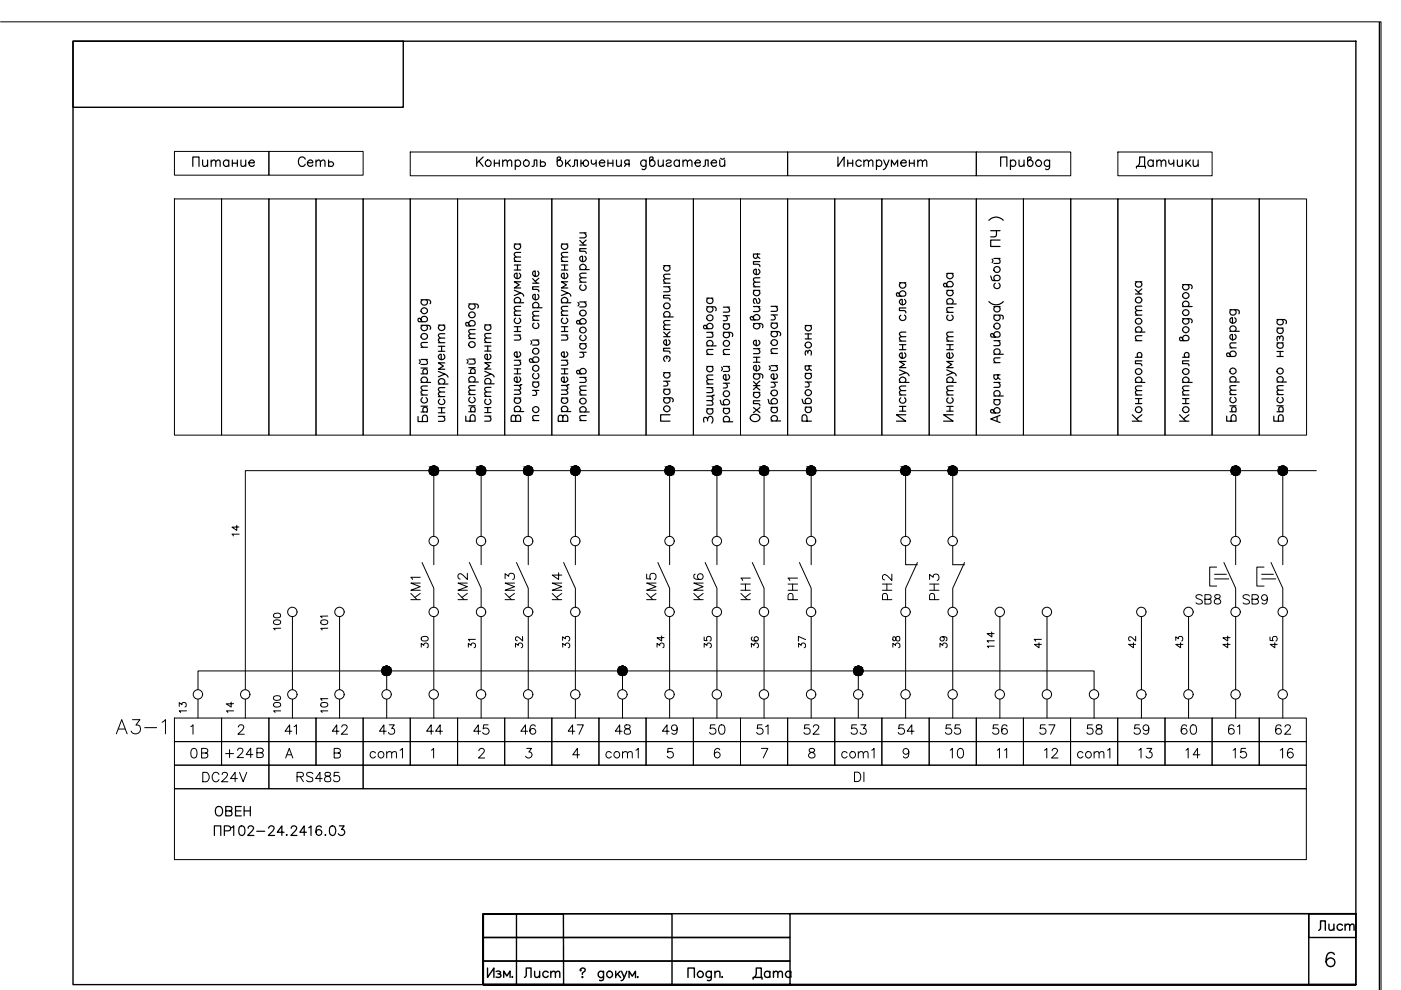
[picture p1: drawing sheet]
<svg xmlns="http://www.w3.org/2000/svg" width="297mm" height="210mm" viewBox="0 0 297 210" stroke-linecap="round" stroke-linejoin="round" font-family="sans-serif">
<defs><g id="words">
<text font-size="6.6" x="23.6" y="157">A3-1</text>
<text font-size="6.2" x="122.1" y="209.2">докум.</text>
<g font-size="5.7">
<text x="176.7" y="37">Инструмент</text>
<text x="239.9" y="37">Датчики</text>
<text x="158.7" y="208.8">Дата</text>
</g>
<g font-size="5.3">
<text x="96.3" y="90.7" transform="rotate(-90 96.3 90.7)">инструмента</text>
<text x="90.3" y="128.4" transform="rotate(-90 90.3 128.4)">KM1</text>
<text x="110.4" y="128.4" transform="rotate(-90 110.4 128.4)">KM3</text>
<text x="120.3" y="128.4" transform="rotate(-90 120.3 128.4)">KM4</text>
<text x="140.4" y="128.4" transform="rotate(-90 140.4 128.4)">KM5</text>
<text x="150.3" y="128.4" transform="rotate(-90 150.3 128.4)">KM6</text>
<text x="170.4" y="128.4" transform="rotate(-90 170.4 128.4)">PH1</text>
<text x="200.4" y="128.4" transform="rotate(-90 200.4 128.4)">PH3</text>
<text x="252.6" y="129.5">SB8</text>
<text x="262.8" y="129.5">SB9</text>
<text x="39.5" y="161.9">0В</text>
<text x="46.9" y="161.9">+24В</text>
<text x="59.6" y="157">41</text>
<text x="69.5" y="157">42</text>
<text x="77.6" y="161.9">com1</text>
<text x="79.7" y="157">43</text>
<text x="89.6" y="157">44</text>
<text x="99.5" y="157">45</text>
<text x="109.7" y="157">46</text>
<text x="119.6" y="157">47</text>
<text x="127.7" y="161.9">com1</text>
<text x="129.5" y="157">48</text>
<text x="139.7" y="157">49</text>
<text x="149.6" y="157">50</text>
<text x="159.5" y="157">51</text>
<text x="169.7" y="157">52</text>
<text x="177.4" y="161.9">com1</text>
<text x="179.6" y="157">53</text>
<text x="189.4" y="157">54</text>
<text x="199.7" y="157">55</text>
<text x="200.7" y="161.9">10</text>
<text x="209.5" y="157">56</text>
<text x="219.4" y="157">57</text>
<text x="220.5" y="161.9">12</text>
<text x="227.5" y="161.9">com1</text>
<text x="229.7" y="157">58</text>
<text x="239.5" y="157">59</text>
<text x="240.6" y="161.9">13</text>
<text x="249.4" y="157">60</text>
<text x="250.5" y="161.9">14</text>
<text x="259.6" y="157">61</text>
<text x="260.7" y="161.9">15</text>
<text x="269.5" y="157">62</text>
<text x="270.6" y="161.9">16</text>
<text x="44.8" y="174.3">ОВЕН</text>
<text x="278.7" y="198.6">Лист</text>
<text x="102.3" y="208.5">Изм.</text>
<text x="110.4" y="208.5">Лист</text>
</g>
<g font-size="4.9">
<text x="39.9" y="36.3">Питание</text>
<text x="62.4" y="36.3">Сеть</text>
<text x="105.8" y="90.7" transform="rotate(-90 105.8 90.7)">инструмента</text>
<text x="100.2" y="128.4" transform="rotate(-90 100.2 128.4)">KM2</text>
<text x="160.2" y="128.4" transform="rotate(-90 160.2 128.4)">KH1</text>
<text x="190.1" y="128.4" transform="rotate(-90 190.1 128.4)">PH2</text>
<text x="112.2" y="138.6" transform="rotate(-90 112.2 138.6)">32</text>
<text x="142.2" y="138.6" transform="rotate(-90 142.2 138.6)">34</text>
<text x="172.2" y="138.6" transform="rotate(-90 172.2 138.6)">37</text>
<text x="202.1" y="138.6" transform="rotate(-90 202.1 138.6)">39</text>
<text x="262.1" y="138.6" transform="rotate(-90 262.1 138.6)">44</text>
<text x="40.9" y="152.4" transform="rotate(-90 40.9 152.4)">13</text>
<text x="214.5" y="161.9" transform="rotate(-90 214.5 161.9)">11</text>
<text x="42" y="166.9">DC24V</text>
<text x="62.1" y="166.9">RS485</text>
<text x="180.3" y="166.9">DI</text>
</g>
<g font-size="4.4">
<text x="51.9" y="115" transform="rotate(-90 51.9 115)">14</text>
<text x="60.7" y="134.8" transform="rotate(-90 60.7 134.8)">100</text>
<text x="70.6" y="134.8" transform="rotate(-90 70.6 134.8)">101</text>
<text x="92.1" y="138.6" transform="rotate(-90 92.1 138.6)">30</text>
<text x="102" y="138.6" transform="rotate(-90 102 138.6)">31</text>
<text x="122.1" y="138.6" transform="rotate(-90 122.1 138.6)">33</text>
<text x="152" y="138.6" transform="rotate(-90 152 138.6)">35</text>
<text x="161.9" y="138.6" transform="rotate(-90 161.9 138.6)">36</text>
<text x="191.9" y="138.6" transform="rotate(-90 191.9 138.6)">38</text>
<text x="212" y="138.6" transform="rotate(-90 212 138.6)">114</text>
<text x="221.9" y="138.6" transform="rotate(-90 221.9 138.6)">41</text>
<text x="242" y="138.6" transform="rotate(-90 242 138.6)">42</text>
<text x="251.9" y="138.6" transform="rotate(-90 251.9 138.6)">43</text>
<text x="272" y="138.6" transform="rotate(-90 272 138.6)">45</text>
<text x="50.8" y="152.4" transform="rotate(-90 50.8 152.4)">14</text>
<text x="60.7" y="152.4" transform="rotate(-90 60.7 152.4)">100</text>
<text x="70.6" y="152.4" transform="rotate(-90 70.6 152.4)">101</text>
</g>
</g></defs>
<g fill="none" stroke="#000" stroke-width=".3">
<path d="M15.5 8.7h272v200.1h-272zM15.5 8.7h70v14h-70zM292.5 4.7v205.2M102.5 198.8h65v5h-65zM102.5 193.7h65v5.1h-65zM102.5 193.7h40v15.1h-40v-15.1h17v15.1h-17h7v-15.1h-7v15.1zM277.5 193.7h10v15.1h-10zM277.5 193.7h10v5.1h-10zM102.5 208.8v-5h65v5h-65h185M145.9 207.2v-2h1.3v2M150.8 206.2a.64 .64 0 0 0-.9-.1 .64 .64 0 0 0 0 1 .64 .64 0 0 0 .9-.1M150.8 205.9l-.1 1.8-.3 .2-.4-.1"/>
<path d="M151.6 206.3l.4-.4 .6 .1v1.2M151.6 205.9v1.3M153.1 207.1l-.1 .1h.2M282.9 202.4a.85 .85 0 0 0-1.3-.3 2.17 2.17 0 0 0 0 2.7 .93 .93 0 0 0 1.4-.5 .93 .93 0 0 0-.7-1.2 .93 .93 0 0 0-1.1 .9"/>
<circle cx="148.5" cy="206.6" r=".66"/>
</g>
<path d="M167.5 193.7h120" fill="none" stroke="#000" stroke-width=".34"/>
<g fill="none" stroke="#000" stroke-width=".21">
<path d="M.1 4.6h292.7v205.3M92 99.8v14M102 99.8v14M112 99.8v14M122 99.8v14M142 99.8v14M152 99.8v14M162 99.8v14M172 99.8v14M192 99.8v14M202 99.8v14M262 99.8v14"/>
<path d="M272 99.8v14M279.1 99.8h-227.1v46.4M89.5 119.3l2.5 5.4v4M92 115.8v3.9M99.5 119.3l2.5 5.4v4M102 115.8v3.9M109.5 119.3l2.5 5.4v4M112 115.8v3.9M119.5 119.3l2.5 5.4v4M122 115.8v3.9M139.5 119.3l2.5 5.4v4M142 115.8v3.9"/>
<path d="M149.5 119.3l2.5 5.4v4M152 115.8v3.9M159.5 119.3l2.5 5.4v4M162 115.8v3.9M169.5 119.3l2.5 5.4v4M172 115.8v3.9M192 115.8v3.9h2.5M194.5 119.3l-2.5 5.4v4M202 115.8v3.9h2.5M204.5 119.3l-2.5 5.4v4M259.5 119.3l2.5 5.4v4M262 115.8v3.9"/>
<path d="M269.5 119.3l2.5 5.4v4M272 115.8v3.9M62 130.7v15.5M72 130.7v15.5M92 130.7v15.5M102 130.7v15.5M112 130.7v15.5M122 130.7v15.5M142 130.7v15.5M152 130.7v15.5M162 130.7v15.5M172 130.7v15.5"/>
<path d="M192 130.7v15.5M202 130.7v15.5M212 130.7v15.5M222 130.7v15.5M242 130.7v15.5M252 130.7v15.5M257.5 122.7h3M257.5 121.8h2.5M258 120.2h-1.5v4.1h1.5M262 130.7v15.5M267.5 122.7h3M267.5 121.8h2.5"/>
<path d="M268 120.2h-1.5v4.1h1.5M272 130.7v15.5M37 152.2h10v5h-10zM37 157.2h10v5h-10zM40.5 154.1l.4-.4v2M42 146.2v-3.9h190v3.9M47 152.2h10v5h-10zM47 157.2h10v5h-10zM50.5 154.1l.4-.4h.4l.3 .2a.66 .66 0 0 1-.2 .8l-1 1h1.4M57 152.2h10v5h-10zM57 157.2h10v5h-10zM67 152.2h10v5h-10z"/>
<path d="M67 157.2h10v5h-10zM70.9 159.7h.8l.4 .1 .1 .5-.5 .4h-.8v-2h.8l.4 .2 .1 .4-.2 .3-.3 .1M77 152.2h10v5h-10zM77 157.2h10v5h-10zM82 142.3v3.9M82 148.3v3.9M87 152.2h10v5h-10zM87 157.2h10v5h-10zM91.5 159.1l.4-.4v2M92 148.3v3.9M97 152.2h10v5h-10zM97 157.2h10v5h-10z"/>
<path d="M101.5 159.2l.1-.3 .3-.2h.4l.4 .4-.3 .6-.9 1h1.3M102 148.3v3.9M107 152.2h10v5h-10zM107 157.2h10v5h-10zM111.7 158.7h1l-.6 .7a.67 .67 0 0 1 .5 1.1 .67 .67 0 0 1-1.2-.2M112 148.3v3.9M117 152.2h10v5h-10zM117 157.2h10v5h-10zM122 148.3v3.9M127 152.2h10v5h-10zM127 157.2h10v5h-10zM132 142.3v3.9"/>
<path d="M132 148.3v3.9M137 152.2h10v5h-10zM137 157.2h10v5h-10zM142 148.3v3.9M142.6 158.7h-1l-.1 .9a.7 .7 0 0 1 1.1-.1 .7 .7 0 0 1-.1 1.1 .7 .7 0 0 1-1-.3M147 152.2h10v5h-10zM147 157.2h10v5h-10zM152 148.3v3.9M152.6 159a.58 .58 0 0 0-.6-.3 .58 .58 0 0 0-.5 .4 1.23 1.23 0 0 0 .5 1.6 .63 .63 0 0 0 .7-.5 .63 .63 0 0 0-.6-.7 .63 .63 0 0 0-.6 .5M157 152.2h10v5h-10zM157 157.2h10v5h-10zM161.4 158.7h1.4l-1 2"/>
<path d="M162 148.3v3.9M167 152.2h10v5h-10zM167 157.2h10v5h-10zM171.6 158.8a.39 .39 0 0 0 .2 .6 .87 .87 0 0 1 1 .9 .71 .71 0 0 1-.8 .4 .71 .71 0 0 1-.6-.7 1.23 1.23 0 0 1 1.2-.6l.1-.4a.72 .72 0 0 0-1.1-.2zM172 148.3v3.9M177 152.2h10v5h-10zM177 157.2h10v5h-10zM182 142.3v3.9M182 148.3v3.9M187 152.2h10v5h-10zM187 157.2h10v5h-10zM192 148.3v3.9"/>
<path d="M192.7 159.4a.62 .62 0 0 1-.9 .5 .62 .62 0 0 1-.2-1 .62 .62 0 0 1 1 .1 1.79 1.79 0 0 1-.2 1.6l-.5 .1-.4-.3M197 152.2h10v5h-10zM197 157.2h10v5h-10zM202 148.3v3.9M207 152.2h10v5h-10zM207 157.2h10v5h-10zM212 148.3v3.9M217 152.2h10v5h-10zM217 157.2h10v5h-10zM222 148.3v3.9M227 152.2h10v5h-10zM227 157.2h10v5h-10z"/>
<path d="M232 148.3v3.9M237 152.2h10v5h-10zM237 157.2h10v5h-10zM242 148.3v3.9M247 152.2h10v5h-10zM247 157.2h10v5h-10zM252 148.3v3.9M257 152.2h10v5h-10zM257 157.2h10v5h-10zM262 148.3v3.9M267 152.2h10v5h-10zM267 157.2h10v5h-10z"/>
<path d="M272 148.3v3.9M37 167.2h240v15.1h-240zM37 162.2h20v5h-20zM57 162.2h20v5h-20zM60.6 160.7l.7-2 .8 2M60.8 160h1M77 162.2h200v5h-200zM122.9 160h-1.5l1-1.3v2"/>
<circle cx="92" cy="99.8" r=".99"/>
<circle cx="102" cy="99.8" r=".99"/>
<circle cx="112" cy="99.8" r=".99"/>
<circle cx="122" cy="99.8" r=".99"/>
<circle cx="142" cy="99.8" r=".99"/>
<circle cx="152" cy="99.8" r=".99"/>
<circle cx="162" cy="99.8" r=".99"/>
<circle cx="172" cy="99.8" r=".99"/>
<circle cx="192" cy="99.8" r=".99"/>
<circle cx="202" cy="99.8" r=".99"/>
<circle cx="262" cy="99.8" r=".99"/>
<circle cx="272" cy="99.8" r=".99"/>
<circle cx="92" cy="114.7" r=".99"/>
<circle cx="102" cy="114.7" r=".99"/>
<circle cx="112" cy="114.7" r=".99"/>
<circle cx="122" cy="114.7" r=".99"/>
<circle cx="142" cy="114.7" r=".99"/>
<circle cx="152" cy="114.7" r=".99"/>
<circle cx="162" cy="114.7" r=".99"/>
<circle cx="172" cy="114.7" r=".99"/>
<circle cx="192" cy="114.7" r=".99"/>
<circle cx="202" cy="114.7" r=".99"/>
<circle cx="262" cy="114.7" r=".99"/>
<circle cx="272" cy="114.7" r=".99"/>
<circle cx="62" cy="129.7" r=".99"/>
<circle cx="72" cy="129.7" r=".99"/>
<circle cx="92" cy="129.7" r=".99"/>
<circle cx="102" cy="129.7" r=".99"/>
<circle cx="112" cy="129.7" r=".99"/>
<circle cx="122" cy="129.7" r=".99"/>
<circle cx="142" cy="129.7" r=".99"/>
<circle cx="152" cy="129.7" r=".99"/>
<circle cx="162" cy="129.7" r=".99"/>
<circle cx="172" cy="129.7" r=".99"/>
<circle cx="192" cy="129.7" r=".99"/>
<circle cx="202" cy="129.7" r=".99"/>
<circle cx="212" cy="129.7" r=".99"/>
<circle cx="222" cy="129.7" r=".99"/>
<circle cx="242" cy="129.7" r=".99"/>
<circle cx="272" cy="129.7" r=".99"/>
<circle cx="42" cy="147.2" r=".99"/>
<circle cx="52" cy="147.2" r=".99"/>
<circle cx="62" cy="147.2" r=".99"/>
<circle cx="72" cy="147.2" r=".99"/>
<circle cx="81.9" cy="142.2" r=".99"/>
<circle cx="82" cy="147.2" r=".99"/>
<circle cx="92" cy="147.2" r=".99"/>
<circle cx="102" cy="147.2" r=".99"/>
<circle cx="112" cy="147.2" r=".99"/>
<circle cx="122" cy="147.2" r=".99"/>
<circle cx="132" cy="147.2" r=".99"/>
<circle cx="132" cy="142.2" r=".99"/>
<circle cx="142" cy="147.2" r=".99"/>
<circle cx="152" cy="147.2" r=".99"/>
<circle cx="162" cy="147.2" r=".99"/>
<circle cx="172" cy="147.2" r=".99"/>
<circle cx="182" cy="142.2" r=".99"/>
<circle cx="182" cy="147.2" r=".99"/>
<circle cx="192" cy="147.2" r=".99"/>
<circle cx="202" cy="147.2" r=".99"/>
<circle cx="212" cy="147.2" r=".99"/>
<circle cx="222" cy="147.2" r=".99"/>
<circle cx="232" cy="147.2" r=".99"/>
<circle cx="242" cy="147.2" r=".99"/>
<circle cx="252" cy="147.2" r=".99"/>
<circle cx="262" cy="147.2" r=".99"/>
<circle cx="272" cy="147.2" r=".99"/>
</g>
<g fill="#000" stroke="#000" stroke-width=".21">
<path d="M91.9 98.8l.4 .1zM91.7 98.9h.6z"/>
<path d="M91.7 98.9h.7zM91.6 98.9h.8z"/>
<path d="M91.6 98.9l1 .1zM91.4 99h1.2z"/>
<path d="M91.4 99l1.3 .1-.1-.1zM91.4 99l1.3 .1h-1.4z"/>
<path d="M91.3 99.1l1.6 .2-.2-.2zM91.3 99.1l1.6 .2h-1.8z"/>
<path d="M91.1 99.3l1.8 .2v-.2zM91.1 99.3l1.8 .2h-1.9z"/>
<path d="M91 99.5l2 .1-.1-.1zM91 99.5l2 .1h-2z"/>
<path d="M91 99.6l2 .2v-.2zM91 99.6l2 .2h-2z"/>
<path d="M91 99.8l2 .2v-.2zM91 99.8l2 .2h-2z"/>
<path d="M101.9 98.8l.4 .1zM101.7 98.9h.6z"/>
<path d="M101.7 98.9h.7zM101.5 98.9h.9z"/>
<path d="M101.5 98.9l1.1 .1zM101.4 99h1.2z"/>
<path d="M101.4 99l1.3 .1-.1-.1zM101.4 99l1.3 .1h-1.5z"/>
<path d="M101.2 99.1l1.7 .2-.2-.2zM101.2 99.1l1.7 .2h-1.7z"/>
<path d="M101.2 99.3l1.7 .2v-.2zM101.2 99.3l1.7 .2h-1.8z"/>
<path d="M101.1 99.5l1.9 .1-.1-.1zM101.1 99.5l1.9 .1h-2z"/>
<path d="M101 99.6l2 .2v-.2zM101 99.6l2 .2h-2z"/>
<path d="M101 99.8l2 .2v-.2zM101 99.8l2 .2h-2z"/>
<path d="M111.9 98.8l.4 .1zM111.7 98.9h.6z"/>
<path d="M111.7 98.9h.7zM111.5 98.9h.9z"/>
<path d="M111.5 98.9l1.1 .1zM111.4 99h1.2z"/>
<path d="M111.4 99l1.3 .1-.1-.1zM111.2 99.1l.2-.1 1.3 .1z"/>
<path d="M111.2 99.1l1.6 .2-.1-.2zM111.2 99.1l1.6 .2h-1.6z"/>
<path d="M111.2 99.3l1.7 .2-.1-.2zM111.2 99.3l1.7 .2h-1.8z"/>
<path d="M111.1 99.5l1.9 .1-.1-.1zM111.1 99.5l1.9 .1h-2z"/>
<path d="M111 99.6l2 .2v-.2zM111 99.6l2 .2h-2z"/>
<path d="M111 99.8l2 .2v-.2zM111 99.8l2 .2h-2z"/>
<path d="M121.9 98.8l.4 .1zM121.7 98.9h.6z"/>
<path d="M121.7 98.9h.8zM121.6 98.9h.9z"/>
<path d="M121.6 98.9l1 .1zM121.4 99h1.2z"/>
<path d="M121.4 99l1.4 .1-.2-.1zM121.4 99l1.4 .1h-1.5z"/>
<path d="M121.3 99.1l1.5 .2v-.2zM121.3 99.1l1.5 .2h-1.7z"/>
<path d="M121.1 99.3l1.8 .2-.1-.2zM121.1 99.3l1.8 .2h-1.8z"/>
<path d="M121.1 99.5l1.9 .1-.1-.1zM121.1 99.5l1.9 .1h-2z"/>
<path d="M121 99.6l2 .2v-.2zM121 99.6l2 .2h-2z"/>
<path d="M121 99.8l2 .2v-.2zM121 99.8l2 .2h-2z"/>
<path d="M141.9 98.8l.4 .1zM141.7 98.9h.6z"/>
<path d="M141.7 98.9h.7zM141.5 98.9h.9z"/>
<path d="M141.5 98.9l1.1 .1zM141.4 99h1.2z"/>
<path d="M141.4 99l1.3 .1-.1-.1zM141.4 99l1.3 .1h-1.4z"/>
<path d="M141.3 99.1l1.6 .2-.2-.2zM141.3 99.1l1.6 .2h-1.8z"/>
<path d="M141.1 99.3l1.8 .2v-.2zM141.1 99.3l1.8 .2h-1.9z"/>
<path d="M141 99.5l2 .1-.1-.1zM141 99.5l2 .1h-2z"/>
<path d="M141 99.6l2 .2v-.2zM141 99.6l2 .2h-2z"/>
<path d="M141 99.8l2 .2v-.2zM141 99.8l2 .2h-2z"/>
<path d="M151.9 98.8l.4 .1zM151.7 98.9h.6z"/>
<path d="M151.7 98.9h.7zM151.5 98.9h.9z"/>
<path d="M151.5 98.9l1.1 .1zM151.4 99h1.2z"/>
<path d="M151.4 99l1.3 .1-.1-.1zM151.4 99l1.3 .1h-1.5z"/>
<path d="M151.2 99.1l1.7 .2-.2-.2zM151.2 99.1l1.7 .2h-1.7z"/>
<path d="M151.2 99.3l1.7 .2v-.2zM151.2 99.3l1.7 .2h-1.8z"/>
<path d="M151.1 99.5l1.9 .1-.1-.1zM151.1 99.5l1.9 .1h-2z"/>
<path d="M151 99.6l2 .2v-.2zM151 99.6l2 .2h-2z"/>
<path d="M151 99.8l2 .2v-.2zM151 99.8l2 .2h-2z"/>
<path d="M161.9 98.8l.3 .1zM161.7 98.9h.5z"/>
<path d="M161.7 98.9h.7zM161.5 98.9h.9z"/>
<path d="M161.5 98.9l1.1 .1zM161.4 99h1.2z"/>
<path d="M161.4 99l1.3 .1-.1-.1zM161.2 99.1l.2-.1 1.3 .1z"/>
<path d="M161.2 99.1l1.6 .2-.1-.2zM161.2 99.1l1.6 .2h-1.7z"/>
<path d="M161.1 99.3l1.8 .2-.1-.2zM161.1 99.3l1.8 .2h-1.8z"/>
<path d="M161.1 99.5l1.9 .1-.1-.1zM161.1 99.5l1.9 .1h-2z"/>
<path d="M161 99.6l2 .2v-.2zM161 99.6l2 .2h-2z"/>
<path d="M161 99.8l2 .2v-.2zM161 99.8l2 .2h-2z"/>
<path d="M171.9 98.8l.4 .1zM171.7 98.9h.6z"/>
<path d="M171.7 98.9h.8zM171.6 98.9h.9z"/>
<path d="M171.6 98.9l1 .1zM171.4 99h1.2z"/>
<path d="M171.4 99l1.3 .1-.1-.1zM171.4 99l1.3 .1h-1.4z"/>
<path d="M171.3 99.1l1.5 .2-.1-.2zM171.3 99.1l1.5 .2h-1.7z"/>
<path d="M171.1 99.3l1.8 .2-.1-.2zM171.1 99.3l1.8 .2h-1.8z"/>
<path d="M171.1 99.5l1.9 .1-.1-.1zM171.1 99.5l1.9 .1h-2z"/>
<path d="M171 99.6l2 .2v-.2zM171 99.6l2 .2h-2z"/>
<path d="M171 99.8l2 .2v-.2zM171 99.8l2 .2h-2z"/>
<path d="M191.9 98.8l.4 .1zM191.7 98.9h.6z"/>
<path d="M191.7 98.9h.7zM191.5 98.9h.9z"/>
<path d="M191.5 98.9l1.1 .1zM191.4 99h1.2z"/>
<path d="M191.4 99l1.3 .1-.1-.1zM191.4 99l1.3 .1h-1.5z"/>
<path d="M191.2 99.1l1.7 .2-.2-.2zM191.2 99.1l1.7 .2h-1.8z"/>
<path d="M191.1 99.3l1.8 .2v-.2zM191.1 99.3l1.8 .2h-1.9z"/>
<path d="M191 99.5l2 .1-.1-.1zM191 99.5l2 .1h-2z"/>
<path d="M191 99.6l2 .2v-.2zM191 99.6l2 .2h-2z"/>
<path d="M191 99.8l2 .2v-.2zM191 99.8l2 .2h-2z"/>
<path d="M201.9 98.8l.4 .1zM201.7 98.9h.6z"/>
<path d="M201.7 98.9h.7zM201.5 98.9h.9z"/>
<path d="M201.5 98.9l1.1 .1zM201.4 99h1.2z"/>
<path d="M201.4 99l1.3 .1-.1-.1zM201.2 99.1l.2-.1 1.3 .1z"/>
<path d="M201.2 99.1l1.6 .2-.1-.2zM201.2 99.1l1.6 .2h-1.6z"/>
<path d="M201.2 99.3l1.7 .2-.1-.2zM201.2 99.3l1.7 .2h-1.8z"/>
<path d="M201.1 99.5l1.9 .1-.1-.1zM201.1 99.5l1.9 .1h-2z"/>
<path d="M201 99.6l2 .2v-.2zM201 99.6l2 .2h-2z"/>
<path d="M201 99.8l2 .2v-.2zM201 99.8l2 .2h-2z"/>
<path d="M261.9 98.8l.3 .1zM261.7 98.9h.5z"/>
<path d="M261.7 98.9h.7zM261.5 98.9h.9z"/>
<path d="M261.5 98.9l1.1 .1zM261.4 99h1.2z"/>
<path d="M261.4 99l1.3 .1-.1-.1zM261.3 99.1l.1-.1 1.3 .1z"/>
<path d="M261.3 99.1l1.5 .2-.1-.2zM261.3 99.1l1.5 .2h-1.7z"/>
<path d="M261.1 99.3l1.8 .2-.1-.2zM261.1 99.3l1.8 .2h-1.8z"/>
<path d="M261.1 99.5l1.9 .1-.1-.1zM261.1 99.5l1.9 .1h-2z"/>
<path d="M261 99.6l2 .2v-.2zM261 99.6l2 .2h-2z"/>
<path d="M261 99.8l2 .2v-.2zM261 99.8l2 .2h-2z"/>
<path d="M271.9 98.8l.4 .1zM271.7 98.9h.6z"/>
<path d="M271.7 98.9h.7zM271.6 98.9h.8z"/>
<path d="M271.6 98.9l1 .1zM271.4 99h1.2z"/>
<path d="M271.4 99l1.3 .1-.1-.1zM271.4 99l1.3 .1h-1.4z"/>
<path d="M271.3 99.1l1.5 .2-.1-.2zM271.3 99.1l1.5 .2h-1.7z"/>
<path d="M271.1 99.3l1.8 .2-.1-.2zM271.1 99.3l1.8 .2h-1.9z"/>
<path d="M271 99.5l2 .1-.1-.1zM271 99.5l2 .1h-2z"/>
<path d="M271 99.6l2 .2v-.2zM271 99.6l2 .2h-2z"/>
<path d="M271 99.8l2 .2v-.2zM271 99.8l2 .2h-2z"/>
<path d="M91.7 100.8h.6zM91.7 100.8h.4z"/>
<path d="M91.6 100.7h.8zM91.6 100.7l.7 .1z"/>
<path d="M91.4 100.6h1.2zM91.4 100.6l1 .1z"/>
<path d="M91.3 100.5l1.3 .1 .1-.1zM91.3 100.5l1.3 .1h-1.2z"/>
<path d="M91.1 100.3l1.6 .2 .2-.2zM91.1 100.3l1.6 .2h-1.4z"/>
<path d="M91 100.2l1.9 .1v-.1zM91 100.2l1.9 .1h-1.8z"/>
<path d="M91 100l1.9 .2 .1-.2zM91 100l1.9 .2h-1.9z"/>
<path d="M101.7 100.8h.6zM101.7 100.8h.4z"/>
<path d="M101.5 100.7h.9zM101.5 100.7l.8 .1z"/>
<path d="M101.4 100.6h1.2zM101.4 100.6l1 .1z"/>
<path d="M101.2 100.5l1.4 .1 .1-.1zM101.2 100.5l1.4 .1h-1.2z"/>
<path d="M101.2 100.3l1.5 .2 .2-.2zM101.2 100.3l1.5 .2h-1.5z"/>
<path d="M101.1 100.2l1.8 .1v-.1zM101.1 100.2l1.8 .1h-1.7z"/>
<path d="M101 100l1.9 .2 .1-.2zM101 100l1.9 .2h-1.8z"/>
<path d="M111.7 100.8h.6zM111.7 100.8h.4z"/>
<path d="M111.5 100.7h.9zM111.5 100.7l.8 .1z"/>
<path d="M111.4 100.6h1.2zM111.4 100.6l1 .1z"/>
<path d="M111.2 100.5l1.4 .1 .1-.1zM111.2 100.5l1.4 .1h-1.2z"/>
<path d="M111.2 100.3l1.5 .2 .1-.2zM111.2 100.3l1.5 .2h-1.5z"/>
<path d="M111.1 100.2l1.7 .1 .1-.1zM111.1 100.2l1.7 .1h-1.6z"/>
<path d="M111 100l1.9 .2 .1-.2zM111 100l1.9 .2h-1.8z"/>
<path d="M121.7 100.8h.6zM121.7 100.8h.4z"/>
<path d="M121.6 100.7h.9zM121.6 100.7l.7 .1z"/>
<path d="M121.4 100.6h1.2zM121.4 100.6l1.1 .1z"/>
<path d="M121.3 100.5l1.3 .1 .2-.1zM121.3 100.5l1.3 .1h-1.2z"/>
<path d="M121.1 100.3l1.7 .2v-.2zM121.1 100.3l1.7 .2h-1.5z"/>
<path d="M121.1 100.2l1.7 .1 .1-.1zM121.1 100.2l1.7 .1h-1.7z"/>
<path d="M121 100l1.9 .2 .1-.2zM121 100l1.9 .2h-1.8z"/>
<path d="M141.7 100.8h.6zM141.7 100.8h.4z"/>
<path d="M141.5 100.7h.9zM141.5 100.7l.8 .1z"/>
<path d="M141.4 100.6h1.2zM141.4 100.6l1 .1z"/>
<path d="M141.3 100.5l1.3 .1 .1-.1zM141.3 100.5l1.3 .1h-1.2z"/>
<path d="M141.1 100.3l1.6 .2 .2-.2zM141.1 100.3l1.6 .2h-1.4z"/>
<path d="M141 100.2l1.9 .1v-.1zM141 100.2l1.9 .1h-1.8z"/>
<path d="M141 100l1.9 .2 .1-.2zM141 100l1.9 .2h-1.9z"/>
<path d="M151.7 100.8h.6zM151.7 100.8h.4z"/>
<path d="M151.5 100.7h.9zM151.5 100.7l.8 .1z"/>
<path d="M151.4 100.6h1.2zM151.4 100.6l1 .1z"/>
<path d="M151.2 100.5l1.4 .1 .1-.1zM151.2 100.5l1.4 .1h-1.2z"/>
<path d="M151.2 100.3l1.5 .2 .2-.2zM151.2 100.3l1.5 .2h-1.5z"/>
<path d="M151.1 100.2l1.8 .1v-.1zM151.1 100.2l1.8 .1h-1.7z"/>
<path d="M151 100l1.9 .2 .1-.2zM151 100l1.9 .2h-1.8z"/>
<path d="M161.7 100.8h.5zM161.7 100.8h.4z"/>
<path d="M161.5 100.7h.9zM161.5 100.7l.7 .1z"/>
<path d="M161.4 100.6h1.2zM161.4 100.6l1 .1z"/>
<path d="M161.2 100.5l1.4 .1 .1-.1zM161.2 100.5l1.4 .1h-1.2z"/>
<path d="M161.1 100.3l1.6 .2 .1-.2zM161.1 100.3l1.6 .2h-1.5z"/>
<path d="M161.1 100.2l1.7 .1 .1-.1zM161.1 100.2l1.7 .1h-1.7z"/>
<path d="M161 100l1.9 .2 .1-.2zM161 100l1.9 .2h-1.8z"/>
<path d="M171.7 100.8h.6zM171.7 100.8h.4z"/>
<path d="M171.6 100.7h.9zM171.6 100.7l.7 .1z"/>
<path d="M171.4 100.6h1.2zM171.4 100.6l1.1 .1z"/>
<path d="M171.3 100.5l1.3 .1 .1-.1zM171.3 100.5l1.3 .1h-1.2z"/>
<path d="M171.1 100.3l1.6 .2 .1-.2zM171.1 100.3l1.6 .2h-1.4z"/>
<path d="M171.1 100.2l1.7 .1 .1-.1zM171.1 100.2l1.7 .1h-1.7z"/>
<path d="M171 100l1.9 .2 .1-.2zM171 100l1.9 .2h-1.8z"/>
<path d="M191.7 100.8h.6zM191.7 100.8h.4z"/>
<path d="M191.5 100.7h.9zM191.5 100.7l.8 .1z"/>
<path d="M191.4 100.6h1.2zM191.4 100.6l1 .1z"/>
<path d="M191.2 100.5l1.4 .1 .1-.1zM191.2 100.5l1.4 .1h-1.2z"/>
<path d="M191.1 100.3l1.6 .2 .2-.2zM191.1 100.3l1.6 .2h-1.5z"/>
<path d="M191 100.2l1.9 .1v-.1zM191 100.2l1.9 .1h-1.8z"/>
<path d="M191 100l1.9 .2 .1-.2zM191 100l1.9 .2h-1.9z"/>
<path d="M201.7 100.8h.6zM201.7 100.8h.4z"/>
<path d="M201.5 100.7h.9zM201.5 100.7l.8 .1z"/>
<path d="M201.4 100.6h1.2zM201.4 100.6l1 .1z"/>
<path d="M201.2 100.5l1.4 .1 .1-.1zM201.2 100.5l1.4 .1h-1.2z"/>
<path d="M201.2 100.3l1.5 .2 .1-.2zM201.2 100.3l1.5 .2h-1.5z"/>
<path d="M201.1 100.2l1.7 .1 .1-.1zM201.1 100.2l1.7 .1h-1.6z"/>
<path d="M201 100l1.9 .2 .1-.2zM201 100l1.9 .2h-1.8z"/>
<path d="M261.7 100.8h.5zM261.7 100.8h.4z"/>
<path d="M261.5 100.7h.9zM261.5 100.7l.7 .1z"/>
<path d="M261.4 100.6h1.2zM261.4 100.6l1 .1z"/>
<path d="M261.3 100.5l1.3 .1 .1-.1zM261.3 100.5l1.3 .1h-1.2z"/>
<path d="M261.1 100.3l1.6 .2 .1-.2zM261.1 100.3l1.6 .2h-1.4z"/>
<path d="M261.1 100.2l1.7 .1 .1-.1zM261.1 100.2l1.7 .1h-1.7z"/>
<path d="M261 100l1.9 .2 .1-.2zM261 100l1.9 .2h-1.8z"/>
<path d="M271.7 100.8h.6zM271.7 100.8h.4z"/>
<path d="M271.6 100.7h.8zM271.6 100.7l.7 .1z"/>
<path d="M271.4 100.6h1.2zM271.4 100.6l1 .1z"/>
<path d="M271.3 100.5l1.3 .1 .1-.1zM271.3 100.5l1.3 .1h-1.2z"/>
<path d="M271.1 100.3l1.6 .2 .1-.2zM271.1 100.3l1.6 .2h-1.4z"/>
<path d="M271 100.2l1.8 .1 .1-.1zM271 100.2l1.8 .1h-1.7z"/>
<path d="M271 100l1.9 .2 .1-.2zM271 100l1.9 .2h-1.9z"/>
<path d="M81.9 141.2l.3 .1zM81.7 141.3h.5z"/>
<path d="M81.7 141.3l.7 .1zM81.5 141.4h.9z"/>
<path d="M81.7 143.2h.5zM81.7 143.2h.4z"/>
<path d="M81.5 141.4h1.1zM81.4 141.4h1.2z"/>
<path d="M81.5 143.1h.9zM81.5 143.1l.7 .1z"/>
<path d="M81.4 141.4l1.3 .2-.1-.2zM81.4 141.4l1.3 .2h-1.5z"/>
<path d="M81.4 143.1h1.2zM81.4 143.1h1z"/>
<path d="M81.2 141.6l1.6 .1-.1-.1zM81.1 141.7l.1-.1 1.6 .1z"/>
<path d="M81.2 142.9l1.4 .2 .1-.2zM81.2 142.9l1.4 .2h-1.2z"/>
<path d="M81.1 141.7l1.8 .2-.1-.2zM81.1 141.7l1.8 .2h-1.9z"/>
<path d="M81.1 142.8l1.6 .1 .1-.1zM81.1 142.8l1.6 .1h-1.5z"/>
<path d="M81 141.9l2 .2-.1-.2zM81 141.9l2 .2h-2z"/>
<path d="M81 142.6l1.8 .2 .1-.2zM81 142.6l1.8 .2h-1.7z"/>
<path d="M81 142.1l2 .2v-.2zM81 142.1l2 .2h-2z"/>
<path d="M81 142.3l2 .1v-.1zM81 142.3l2 .1h-2z"/>
<path d="M81 142.4l1.9 .2 .1-.2zM81 142.4l1.9 .2h-1.9z"/>
<path d="M131.9 141.2l.4 .1zM131.7 141.3h.6z"/>
<path d="M131.7 141.3l.7 .1zM131.6 141.4h.8z"/>
<path d="M131.7 143.2h.6zM131.7 143.2h.4z"/>
<path d="M131.6 141.4h1zM131.4 141.4h1.2z"/>
<path d="M131.6 143.1h.8zM131.6 143.1l.7 .1z"/>
<path d="M131.4 141.4l1.3 .2-.1-.2zM131.4 141.4l1.3 .2h-1.4z"/>
<path d="M131.4 143.1h1.2zM131.4 143.1h1z"/>
<path d="M131.3 141.6l1.5 .1-.1-.1zM131.1 141.7l.2-.1 1.5 .1z"/>
<path d="M131.3 142.9l1.3 .2 .1-.2zM131.3 142.9l1.3 .2h-1.2z"/>
<path d="M131.1 141.7l1.8 .2-.1-.2zM131.1 141.7l1.8 .2h-1.9z"/>
<path d="M131.1 142.8l1.6 .1 .1-.1zM131.1 142.8l1.6 .1h-1.4z"/>
<path d="M131 141.9l2 .2-.1-.2zM131 141.9l2 .2h-2z"/>
<path d="M131 142.6l1.8 .2 .1-.2zM131 142.6l1.8 .2h-1.7z"/>
<path d="M131 142.1l2 .2v-.2zM131 142.1l2 .2h-2z"/>
<path d="M131 142.4l1.9 .2 .1-.2zM131 142.4l1.9 .2h-1.9z"/>
<path d="M131 142.3l2 .1v-.1zM131 142.3l2 .1h-2z"/>
<path d="M181.9 141.2l.4 .1zM181.7 141.3h.6z"/>
<path d="M181.7 141.3l.7 .1zM181.6 141.4h.8z"/>
<path d="M181.7 143.2h.6zM181.7 143.2h.4z"/>
<path d="M181.6 141.4h1zM181.4 141.4h1.2z"/>
<path d="M181.6 143.1h.8zM181.6 143.1l.7 .1z"/>
<path d="M181.4 141.4l1.3 .2-.1-.2zM181.4 141.4l1.3 .2h-1.4z"/>
<path d="M181.4 143.1h1.2zM181.4 143.1h1z"/>
<path d="M181.3 141.6l1.5 .1-.1-.1zM181.3 141.6l1.5 .1h-1.7z"/>
<path d="M181.3 142.9l1.3 .2 .1-.2zM181.3 142.9l1.3 .2h-1.2z"/>
<path d="M181.1 141.7l1.8 .2-.1-.2zM181.1 141.7l1.8 .2h-1.9z"/>
<path d="M181.1 142.8l1.6 .1 .1-.1zM181.1 142.8l1.6 .1h-1.4z"/>
<path d="M181 141.9l2 .2-.1-.2zM181 141.9l2 .2h-2z"/>
<path d="M181 142.6l1.8 .2 .1-.2zM181 142.6l1.8 .2h-1.7z"/>
<path d="M181 142.1l2 .2v-.2zM181 142.1l2 .2h-2z"/>
<path d="M181 142.3l2 .1v-.1zM181 142.3l2 .1h-2z"/>
<path d="M181 142.4l1.9 .2 .1-.2zM181 142.4l1.9 .2h-1.9z"/>
</g>
<g fill="none" stroke="#000" stroke-width=".21">
<path d="M37 32.1h20v5h-20zM57 32.1h20v5h-20zM87 32.2h80v5.1h-80zM167 32.2h40v5.1h-40zM207 32.2h20v5.1h-20zM237 32.2h20v5.1h-20zM37 42.2h10v50.1h-10zM47 42.2h10v50.1h-10zM57 42.2h10v50.1h-10zM67 42.2h10v50.1h-10zM77 42.2h10v50.1h-10zM87 42.2h10v50.1h-10z"/>
<path d="M97 42.2h10v50.1h-10zM107 42.2h10v50.1h-10zM117 42.2h10v50.1h-10zM127 42.2h10v50.1h-10zM137 42.2h10v50.1h-10zM147 42.2h10v50.1h-10zM157 42.2h10v50.1h-10zM167 42.2h10v50.1h-10zM177 42.2h10v50.1h-10zM187 42.2h10v50.1h-10zM197 42.2h10v50.1h-10zM207 42.2h10v50.1h-10z"/>
<path d="M217 42.2h10v50.1h-10zM227 42.2h10v50.1h-10zM237 42.2h10v50.1h-10zM247 42.2h10v50.1h-10zM257 42.2h10v50.1h-10zM267 42.2h10v50.1h-10z"/>
</g>
<g fill="none" stroke="#000" stroke-width=".25">
<path d="M101.1 33.3v2M101.5 34.1l.9 1.2M102.4 33.3l-1.3 1.3M104.8 34.6h1.1M104.8 33.9v1.4M105.9 33.9v1.4M106.6 34.3l.5-.4 .4 .2 .1 1.2M106.6 33.9v1.4M107.6 34.3l.4-.4 .4 .2 .1 1.2M109.2 34.2a.64 .64 0 0 1 1-.1 .64 .64 0 0 1 0 1 .64 .64 0 0 1-1-.1M109.2 33.9v2.1M112.8 35.3l.4-.1 .1-1.3h.5v1.4"/>
<path d="M114.6 34.5a.56 .56 0 0 1 .8-.1 .56 .56 0 0 1 .1 .8l-.6 .1-.3-.2M114.6 33.9v1.4M118.5 33.9a.64 .64 0 0 1 .8 .9 .64 .64 0 0 1-1.2 .1v-1.4l.6-.2 .2 .2-.8 .7M119.9 33.9v1.4M120.3 34.5l.7 .8M120.9 33.9l-1 1M121.4 35.3l.3-.1 .1-1.3h.6v1.4M123.2 34.6h.4a.62 .62 0 0 1 .9-.6 .62 .62 0 0 1 .2 1l-.4 .3a.62 .62 0 0 1-.7-.7M123.2 33.9v1.4M125.4 33.9v.5l.2 .4h.3l.5-.4M126.4 33.9v1.4M127.1 34.5h1.1a.62 .62 0 0 0-.9-.5 .62 .62 0 0 0-.1 1 .6 .6 0 0 0 1 0"/>
<path d="M128.9 34.6h1M128.9 33.9v1.4M129.9 33.9v1.4M130.7 33.9l.1 1.3 .5 .1 .4-.4M131.7 33.9v1.4M132.8 34.8l-.4 .5M133.4 34.8h-.6l-.3-.2v-.5l.3-.2h.6v1.4M137 34.2a.64 .64 0 0 0-1-.1 .64 .64 0 0 0 0 1 .64 .64 0 0 0 1-.1M137 33.9v1.5a.54 .54 0 0 1-.7 .6l-.2-.2M138.1 33.9a.66 .66 0 0 1 .8 .4 .66 .66 0 0 1-.3 .8 .66 .66 0 0 1-.9-.2v-1.4l.6-.2 .2 .2-.1 .3-.7 .4M139.6 33.9v1.3l.5 .1 .5-.4M140.6 33.9v1.4"/>
<path d="M141.3 34.2a.6 .6 0 0 1 1 0l-.1 .2-.8 .3-.1 .3a.6 .6 0 0 0 1 0M144 34.2a.64 .64 0 0 0-.9-.1 .64 .64 0 0 0 0 1 .64 .64 0 0 0 .9-.1M144 33.9v1.4M144.8 34.3l.5-.4 .4 .2v1.2M144.8 33.9v1.4M145.7 34.3l.5-.4 .4 .2 .1 1.2M147.3 34.5h1.2a.57 .57 0 0 0-.6-.6 .57 .57 0 0 0-.6 .6v.2a.61 .61 0 0 0 .5 .6 .61 .61 0 0 0 .7-.3M149.1 35.3l.4-.1v-1.3h.6v1.4M150.8 34.5h1.1a.57 .57 0 0 0-.6-.6 .57 .57 0 0 0-.5 .6v.2a.61 .61 0 0 0 .4 .6 .61 .61 0 0 0 .7-.3M152.6 33.9l.1 1.3 .5 .1 .5-.4M152.8 33.5a.43 .43 0 0 0 .8 0M153.7 33.9v1.4"/>
<path d="M212.2 35.3v-2h1.3v2M214.2 34.2a.64 .64 0 0 1 1-.1 .64 .64 0 0 1 0 1 .64 .64 0 0 1-1-.1M214.2 33.9v2.1M216.1 33.9v1.3l.5 .1 .5-.4M217.1 33.9v1.4M218.3 33.9a.66 .66 0 0 1 .7 .4 .66 .66 0 0 1-.3 .8 .66 .66 0 0 1-.8-.2v-1.4l.3-.2 .4 .1v.4l-.7 .4M222.5 34.2a.64 .64 0 0 0-.9-.1 .64 .64 0 0 0 0 1 .64 .64 0 0 0 .9-.1M222.5 33.9v1.5a.54 .54 0 0 1-.6 .6l-.2-.2M109 56.2h1.4M109 57.2h1.4M109 55.4h1.4M109 51.7h1.4"/>
<path d="M109.3 51.7a.64 .64 0 0 0-.1 1 .64 .64 0 0 0 1 0 .64 .64 0 0 0-.1-1M109.7 56.2v1M110.1 57.9a.64 .64 0 0 1 .1 .9 .64 .64 0 0 1-.9 .1 .64 .64 0 0 1-.1-.9l.4-.1v1.2M110.4 59.7h-1.4l1.1 .7-1.1 .7h1.4M110.4 54.5l-1.3 .1-.1 .4 .4 .4M110.4 53.5l-1.3 .2-.1 .3 .4 .5M112.9 59.1l1 .9M114 57.5a.63 .63 0 0 1 .1 .9 .63 .63 0 0 1-.9 0 .63 .63 0 0 1 .1-.9h.2v1.1M114.2 59l-.7 .7M119 56.2h1.4M119 57.2h1.4M119 55.4h1.4"/>
<path d="M119 51.7h1.4M119.3 51.7a.64 .64 0 0 0-.1 1 .64 .64 0 0 0 1 0 .64 .64 0 0 0-.1-1M119.7 56.2v1M120.1 57.9a.64 .64 0 0 1 .1 .9 .64 .64 0 0 1-.9 .1 .64 .64 0 0 1-.1-.9l.4-.1v1.2M120.4 59.7h-1.4l1.1 .7-1.1 .7h1.4M120.4 54.5l-1.3 .1-.1 .4 .4 .4M120.4 53.5l-1.3 .2-.1 .3 .4 .5M122.9 59.8h1.4M122.9 57.2h2M122.9 52h1.4M122.9 51l1 1M122.9 49.4h1.4"/>
<path d="M123.2 57.2a.64 .64 0 0 1-.1-1 .64 .64 0 0 1 1 0 .64 .64 0 0 1-.1 1M123.9 49.4l.4 .4-.2 .5-1.2 .1M124 54.3a.64 .64 0 0 1 .1 .9 .64 .64 0 0 1-.9 .1 .64 .64 0 0 1-.1-.9l.4-.1v1.2M124.3 58.9l-1.3 .1-.1 .4 .4 .4M124.3 57.9l-1.3 .2-.1 .3 .4 .5M124.3 52.7h-1.4v.6l1.2 .1 .2 .3M124.3 50.9l-.8 .7M140.7 56.3h1.4M141 56.3a.64 .64 0 0 0-.1 1 .64 .64 0 0 0 1 0 .64 .64 0 0 0-.1-1M142.1 59.1l-1.3 .1-.1 .4 .4 .4M142.1 58.1l-1.3 .1-.1 .4 .4 .5M160.6 53.9v.5l-.2 .3-.3 .1-.3-.2v-.7h1.3"/>
<path d="M160.6 54.4l.5 .4M160.8 57.1a.64 .64 0 0 1 .1 .9 .64 .64 0 0 1-.9 .1 .64 .64 0 0 1 0-.9l.3-.1v1.1M161.1 59.8l-1.3 .2v.3l.3 .5M161.1 58.9l-1.3 .1v.4l.3 .4M161.1 55.5h-1.3v.5h.9l.4 .3v.2M190.7 60h1.4M191 60a.64 .64 0 0 0-.1 .9 .64 .64 0 0 0 .9 0 .64 .64 0 0 0 0-.9M200.7 58h1.4M201 58a.64 .64 0 0 0-.1 .9 .64 .64 0 0 0 1 0 .64 .64 0 0 0-.1-.9M209.7 46.7a2.04 2.04 0 0 1 3 0M210 58.5l.5 1h1.2a.62 .62 0 0 0 .1-.9 .62 .62 0 0 0-.9 0 .62 .62 0 0 0 .1 .9M210 48.9h2"/>
<path d="M210.3 54.9l.2 .3-.2 .5M210.7 54.8h1.3M211.3 48.9l-.1 1.2-.4 .1h-.8M211.7 54.8l.3 .5-.1 .5-1.2 .1M212 50.9h-2v1.4h2M240.7 59.7h1.4M241 59.7a.64 .64 0 0 0-.1 1 .64 .64 0 0 0 1 0 .64 .64 0 0 0-.1-1M88.9 76.3l.1 .1a.41 .41 0 0 1-.1 .7M89.3 69h1.5a.53 .53 0 0 1 .4 .8M89.3 67.8a.66 .66 0 0 1 .4-.8 .66 .66 0 0 1 .8 .4 .66 .66 0 0 1-.3 .8h-1.4l-.2-.3 .1-.4h.4l.5 .7M89.3 63.6h1.5a.54 .54 0 0 1 .5 .6l-.1 .2M89.3 79.3h1.3"/>
<path d="M89.3 78h1.3M89.3 76.2h1.3M89.3 73.6h1.3M89.6 69a.64 .64 0 0 0-.1 .9 .64 .64 0 0 0 .9 0 .64 .64 0 0 0-.1-.9M89.6 63.6a.64 .64 0 0 0-.1 .9 .64 .64 0 0 0 .9 0 .64 .64 0 0 0-.1-.9M89.9 79.3a.53 .53 0 0 1-.1-.9 .53 .53 0 0 1 .8 .2v.4l-.2 .3M90.2 76.2l.4 .5-.1 .5-1.2 .1M90.6 72.6l-1.2 .1-.1 .5 .3 .4M99 76.3a.43 .43 0 0 1 0 .7M99.4 68.7a.66 .66 0 0 1 .4-.8 .66 .66 0 0 1 .8 .4 .66 .66 0 0 1-.2 .8h-1.5l-.2-.6 .3-.2 .2 .1 .5 .7M99.4 64.4h1.5a.52 .52 0 0 1 .5 .7l-.1 .2M99.4 79.2h1.3"/>
<path d="M99.4 77.9h1.3M99.4 76.1h1.3M99.4 71.8h1.3M99.7 66.2a.67 .67 0 0 1 .9 .2 .67 .67 0 0 1-.1 .9 .67 .67 0 0 1-1-.2 .57 .57 0 0 1 .2-.9zM99.7 64.4a.64 .64 0 0 0-.1 1 .64 .64 0 0 0 .9 0 .64 .64 0 0 0-.1-1M100 79.2a.53 .53 0 0 1-.1-.9 .53 .53 0 0 1 .8 .2v.4l-.2 .3M100.4 76.1l.3 .5v.5l-1.3 .1M100.7 70.8l-1.2 .1-.1 .4 .4 .5M100.7 69.9h-1.2l-.1 .4 .4 .5M109 61.5l1.4 .6-1.4 .6M109 79.3h1.4M109 78.2h1.4"/>
<path d="M109 76.4h1.4M109 71h1.4M109 69.3h1.4M109 70.3h1.4M109 66.9h1.4M109 64.2h2M109.3 67.5a.64 .64 0 0 0-.1 .9 .64 .64 0 0 0 1 0 .64 .64 0 0 0-.1-.9M109.3 64.2a.64 .64 0 0 1-.1-.9 .64 .64 0 0 1 1 0 .64 .64 0 0 1-.1 .9M109.7 69.3v1M109.7 78.2v1.1M110 76.4l.4 .5-.1 .5h-1.3M110 71l.4 .6-.1 .4-1.3 .1"/>
<path d="M110.1 79.9a.64 .64 0 0 1 .1 .9 .64 .64 0 0 1-.9 .1 .64 .64 0 0 1-.1-.9l.4-.1v1.2M110.1 74.6a.64 .64 0 0 1 .1 .9 .64 .64 0 0 1-.9 .1 .64 .64 0 0 1-.1-.9l.4-.1v1.1M110.4 65.9l-1.3 .1-.1 .4 .4 .5M110.4 65l-1.3 .1-.1 .4 .4 .4M110.4 62.1a.73 .73 0 0 1 .6 .7M112.6 72.2l.1 .3-.1 .5M112.9 76.4a.65 .65 0 0 1 .4-.8 .65 .65 0 0 1 .8 .4 .65 .65 0 0 1-.2 .8h-1.4l-.2-.6 .3-.2 .1 .1 .5 .7M112.9 60h1.3M112.9 72.1h1.3M112.9 67.9h1.3M112.9 65.2h2M113.2 79.2a.64 .64 0 0 0-.1 .9 .64 .64 0 0 0 1 0 .64 .64 0 0 0-.1-.9"/>
<path d="M113.2 68.5a.64 .64 0 0 0-.1 1 .64 .64 0 0 0 1 0 .64 .64 0 0 0-.1-1M113.2 65.2a.64 .64 0 0 1-.1-.9 .64 .64 0 0 1 1 0 .64 .64 0 0 1-.1 .9M113.9 72.1l.3 .5v.5l-1.3 .1M114 62.4a.63 .63 0 0 1 .1 1 .63 .63 0 0 1-.9 0 .63 .63 0 0 1 .1-1h.2v1.2M114.2 67l-1.2 .1-.1 .4 .4 .4M114.2 66l-1.2 .1-.1 .4 .4 .5M114.2 60.8h-1.3v.6h1l.3 .1v.4M119 61.5l1.4 .6-1.4 .6M119 79.3h1.4M119 78.2h1.4M119 76.4h1.4M119 71h1.4"/>
<path d="M119 69.3h1.4M119 70.3h1.4M119 66.9h1.4M119 64.2h2M119.3 67.5a.64 .64 0 0 0-.1 .9 .64 .64 0 0 0 1 0 .64 .64 0 0 0-.1-.9M119.3 64.2a.64 .64 0 0 1-.1-.9 .64 .64 0 0 1 1 0 .64 .64 0 0 1-.1 .9M119.7 69.3v1M119.7 78.2v1.1M120 76.4l.4 .5-.1 .5h-1.3M120 71l.4 .6-.1 .4-1.3 .1M120.1 79.9a.64 .64 0 0 1 .1 .9 .64 .64 0 0 1-.9 .1 .64 .64 0 0 1-.1-.9l.4-.1v1.2M120.1 74.6a.64 .64 0 0 1 .1 .9 .64 .64 0 0 1-.9 .1 .64 .64 0 0 1-.1-.9l.4-.1v1.1"/>
<path d="M120.4 65.9l-1.3 .1-.1 .4 .4 .5M120.4 65l-1.3 .1-.1 .4 .4 .4M120.4 62.1a.73 .73 0 0 1 .6 .7M122.5 64.1a.44 .44 0 0 1 0 .8M122.9 78.9a.66 .66 0 0 1 .4-.8 .66 .66 0 0 1 .8 .3 .66 .66 0 0 1-.2 .9h-1.4l-.3-.6 .3-.2 .3 .1 .4 .7M122.9 68.3a.64 .64 0 0 1 .9-.8 .64 .64 0 0 1 .1 1.2h-1.4l-.3-.3v-.3l.3-.2 .7 .8M122.9 74.7h1.4M122.9 72.9h1.4M122.9 64h1.4M123.2 72.9a.64 .64 0 0 0-.1 .9 .64 .64 0 0 0 1 0 .64 .64 0 0 0-.1-.9M123.2 71.1a.64 .64 0 0 0-.1 .9 .64 .64 0 0 0 1 0 .64 .64 0 0 0-.1-.9M123.2 60.4a.64 .64 0 0 0-.1 1 .64 .64 0 0 0 1 0 .64 .64 0 0 0-.1-1"/>
<path d="M123.4 74.7l.4 .5-.1 .5h-.8M123.9 64l.4 .5-.2 .5-1.2 .1M140.7 79h1.4M140.7 71.4h1.4M140.7 70.4l1 1M140.7 69.9h1.4M140.7 67.2h2M140.7 60.8h1.4M140.7 60h1.4M141 79a.64 .64 0 0 0-.1 .9 .64 .64 0 0 0 1 0 .64 .64 0 0 0-.1-.9M141 76.6a.64 .64 0 0 1-.1-.9 .64 .64 0 0 1 1 0 .64 .64 0 0 1-.1 .9M141 67.2a.64 .64 0 0 1-.1-.9 .64 .64 0 0 1 1 0 .64 .64 0 0 1-.1 .9"/>
<path d="M141 64.3a.67 .67 0 0 1 .9 .2 .67 .67 0 0 1-.1 .9 .67 .67 0 0 1-1-.2 .57 .57 0 0 1 .2-.9zM141.4 75.5v.5M141.7 60.8l.4 .5-.1 .5-1.3 .1M141.8 72.1a.64 .64 0 0 1 .1 .9 .64 .64 0 0 1-.9 .1 .64 .64 0 0 1-.1-.9l.4-.1v1.1M142.1 73.8h-1.4v.6l1.3 .1 .1 .4M142.1 68.9l-1.3 .1-.1 .4 .4 .5M142.1 68h-1.3l-.1 .4 .4 .5M142.1 62.6h-1.4v.6h1l.3 .1 .1 .4M142.1 70.3l-.8 .7M149.8 69.3a.64 .64 0 0 1 .4-.8 .64 .64 0 0 1 .8 .4 .64 .64 0 0 1-.2 .8h-1.4l-.2-.3v-.3l.3-.2 .6 .8M149.8 65h1.6a.53 .53 0 0 1 .4 .9M149.8 77.7h1.4"/>
<path d="M149.8 75.2h1.4M149.8 73.3h2M149.8 70.5h1.4M149.8 63.2h1.4M150.1 77.7a.64 .64 0 0 0 0 .9 .64 .64 0 0 0 .9 0 .64 .64 0 0 0-.1-.9M150.1 73.3a.64 .64 0 0 1-.1-.9 .64 .64 0 0 1 1 0 .64 .64 0 0 1-.1 .9M150.1 65a.64 .64 0 0 0-.1 1 .64 .64 0 0 0 1 0 .64 .64 0 0 0-.1-1M150.1 63.2a.64 .64 0 0 0 0 1 .64 .64 0 0 0 .9 0 .64 .64 0 0 0-.1-1M150.8 70.5l.4 .5-.1 .4-1.3 .1M151.2 79.5l-1.3 .1-.1 .4 .4 .5M151.2 74.1h-1.1a.48 .48 0 0 0-.2 .8l.3 .3M153 77.8l.1 .3-.1 .5"/>
<path d="M153.4 70.5h1.5a.55 .55 0 0 1 .4 .8M153.4 77.7h1.3M153.4 75.2h1.3M153.4 68.7h1.3M153.4 66.9h1.3M153.4 65.1h1.3M153.6 70.5a.64 .64 0 0 0-.1 .9 .64 .64 0 0 0 1 0 .64 .64 0 0 0-.1-.9M153.6 68.7a.64 .64 0 0 0-.1 .9 .64 .64 0 0 0 1 0 .64 .64 0 0 0-.1-.9M153.8 66.9l.4 .5-.1 .5-.7 .1M154.3 77.7l.4 .5-.1 .5-1.2 .1M154.3 65.1l.4 .5-.1 .5-1.2 .1M154.4 79.4a.62 .62 0 0 1 .1 1 .62 .62 0 0 1-.9 0 .62 .62 0 0 1 .1-1h.2v1.2"/>
<path d="M154.7 74.1h-1.1a.5 .5 0 0 0-.2 .8l.3 .3M159.8 79.3h1.5l.3 .1 .1 .2v.6M159.8 68.6h1.5l.3 .1 .1 .3v.5M159.8 67.5a.64 .64 0 0 1 .8-.8 .64 .64 0 0 1 .1 1.1h-1.4l-.2-.2v-.3l.3-.2 .6 .7M159.8 60.8h1.3M159.8 75.7h1.3M159.8 76.8h1.3M159.8 73.9h1.3M159.8 65h1.3M159.8 61.6h1.3M160 79.3a.64 .64 0 0 0 0 .9 .64 .64 0 0 0 .9 0 .64 .64 0 0 0-.1-.9M160 68.6a.64 .64 0 0 0 0 .9 .64 .64 0 0 0 .9 0 .64 .64 0 0 0-.1-.9"/>
<path d="M160 61.6a.64 .64 0 0 0 0 .9 .64 .64 0 0 0 .9 0 .64 .64 0 0 0-.1-.9M160.4 75.7v1.1M160.7 73.9l.4 .5-.1 .5-1.2 .1M160.7 65l.4 .5-.1 .4-1.2 .2M160.8 77.5a.64 .64 0 0 1 .1 .9 .64 .64 0 0 1-.9 .1 .64 .64 0 0 1 0-.9l.3-.1v1.1M160.8 72.2a.64 .64 0 0 1 .1 .9 .64 .64 0 0 1-.9 0 .64 .64 0 0 1 0-.9h.3v1.1M160.8 63.3a.57 .57 0 0 1 .3 .5 .57 .57 0 0 1-.4 .5l-.2-.1-.2-.6-.3-.3a.6 .6 0 0 0 0 1M163.1 77.6l.1 .1a.41 .41 0 0 1-.1 .7M163.5 70.3h1.5a.55 .55 0 0 1 .4 .9M163.5 77.5h1.3M163.5 74.9h1.3M163.5 68.5h1.3"/>
<path d="M163.5 66.8h1.3M163.5 65h1.3M163.8 70.3a.64 .64 0 0 0-.1 .9 .64 .64 0 0 0 .9 0 .64 .64 0 0 0-.1-.9M163.8 68.5a.64 .64 0 0 0-.1 .9 .64 .64 0 0 0 .9 0 .64 .64 0 0 0-.1-.9M164 66.8l.4 .4v.3l-.2 .2-.7 .1M164.5 77.5l.3 .5-.1 .5-1.2 .1M164.5 65l.3 .5-.1 .4-1.2 .1M164.5 79.3a.64 .64 0 0 1 .2 .9 .64 .64 0 0 1-1 .1 .64 .64 0 0 1 0-1h.4v1.1M164.8 73.9l-1.2 .1-.1 .5 .4 .4M170.7 79.2h1.3M170.7 70.8h1.3M170.7 71.9h1.3"/>
<path d="M170.7 69h1.3M171 79.2a.64 .64 0 0 0-.1 .9 .64 .64 0 0 0 .9 0 .64 .64 0 0 0-.1-.9M171 69a.64 .64 0 0 0-.1 1 .64 .64 0 0 0 .9 0 .64 .64 0 0 0-.1-1M171.3 74.6l.2-.2a.36 .36 0 0 1 .5 .2l-.1 .7M171.3 74.9l-.1-.5h-.2a.7 .7 0 0 0-.2 .9M171.4 70.8v1.1M171.6 77.6l-.1 .7-.3 .2-.3-.1-.2-.2v-.6h1.3M171.6 78.2l.4 .3M190.7 78.4l1.4 .6-1.4 .6M190.7 62.4a.64 .64 0 0 1 .9-.7 .64 .64 0 0 1 .1 1.1h-1.5l-.1-.6 .2-.2 .7 .8M190.7 73.1h1.4M190.7 74.1h1.4"/>
<path d="M190.7 72.3h1.4M191 66.8a.64 .64 0 0 0-.1 1 .64 .64 0 0 0 .9 0 .64 .64 0 0 0 0-1M191.4 73.1v1M191.8 74.8a.64 .64 0 0 1 .1 .9 .64 .64 0 0 1-.9 .1 .64 .64 0 0 1-.1-.9l.4-.1v1.2M191.8 63.5a.64 .64 0 0 1 .1 .9 .64 .64 0 0 1-.9 .1 .64 .64 0 0 1-.1-.9l.4-.1v1.1M192.1 79l.3 .2 .3 .5M192.1 76.6h-1.4l1.1 .7-1.1 .6h1.4M192.1 71.4l-1.3 .1-.1 .4 .4 .4M192.1 70.4l-1.3 .1-.1 .4 .4 .5M192.1 65.3h-1.4v.5h1l.3 .2 .1 .4M200.7 78.4l1.4 .6-1.4 .6M200.7 60.4a.66 .66 0 0 1 .4-.8 .66 .66 0 0 1 .9 .4 .66 .66 0 0 1-.3 .8h-1.4l-.2-.5 .2-.3 .3 .1 .4 .7"/>
<path d="M200.7 61.6h1.4M200.7 73.1h1.4M200.7 74.1h1.4M200.7 72.3h1.4M200.7 66.2h1.4M200.7 64.4h2M201 66.8a.64 .64 0 0 0-.1 1 .64 .64 0 0 0 1 0 .64 .64 0 0 0-.1-1M201 64.4a.64 .64 0 0 1-.1-.9 .64 .64 0 0 1 1 0 .64 .64 0 0 1-.1 .9M201 61.6a.64 .64 0 0 0-.1 .9 .64 .64 0 0 0 1 0 .64 .64 0 0 0-.1-.9M201.4 73.1v1M201.8 74.8a.64 .64 0 0 1 .1 .9 .64 .64 0 0 1-.9 .1 .64 .64 0 0 1-.1-.9l.4-.1v1.2M202.1 79a.73 .73 0 0 1 .6 .7"/>
<path d="M202.1 76.6h-1.4l1.1 .7-1.1 .6h1.4M202.1 71.4l-1.3 .1-.1 .4 .4 .4M202.1 70.4l-1.3 .1-.1 .4 .4 .5M202.1 65.2l-1.3 .1-.1 .5 .4 .4M209.7 63.9a2.04 2.04 0 0 0 3 0M210.7 71.1a.65 .65 0 0 1 .4-.8 .65 .65 0 0 1 .8 .3 .65 .65 0 0 1-.2 .9h-1.4l-.3-.6 .3-.2 .2 .1 .5 .7M210.7 66.8l1.8 .1 .2 .3-.1 .5M210.7 65h1.3M210.7 76.9h1.3M210.7 75.1h2M210.7 72.2h1.3M211 75.1a.64 .64 0 0 1-.1-.9 .64 .64 0 0 1 1 0 .64 .64 0 0 1-.1 .9"/>
<path d="M211 66.8a.64 .64 0 0 0-.1 1 .64 .64 0 0 0 1 0 .64 .64 0 0 0-.1-1M211 65a.64 .64 0 0 0-.1 .9 .64 .64 0 0 0 1 0 .64 .64 0 0 0-.1-.9M211 60a.64 .64 0 0 0-.1 1 .64 .64 0 0 0 1 0 .64 .64 0 0 0-.1-1M211.6 79.5l-.1 .7-.3 .2-.3-.1-.2-.2v-.6h1.3M211.7 72.2l.3 .5-.1 .5-1.2 .1M212 75.9l-1.2 .1-.1 .4 .4 .5M240.7 66.8h1.4M240.7 75.7h1.4M240.7 72.2h1.4M240.7 70.4h2M240.7 62.3h1.4M240.7 61.4l1 .9"/>
<path d="M241 70.4a.64 .64 0 0 1-.1-.9 .64 .64 0 0 1 1 0 .64 .64 0 0 1-.1 .9M241.3 75.7a.54 .54 0 0 1-.1-.7 .54 .54 0 0 1 .7-.2l.2 .3v.4l-.2 .2M242.1 76.5h-1.4v.6l1.3 .1 .1 .4M242.1 71.2l-1.3 .1-.1 .5 .4 .4M242.1 65.8l-1.3 .2-.1 .4 .4 .4M242.1 64.9l-1.3 .1-.1 .4 .4 .4M242.1 61.3l-.8 .6M250.7 71.9a.66 .66 0 0 1 .4-.8 .66 .66 0 0 1 .8 .3 .66 .66 0 0 1-.2 .8h-1.4l-.2-.3 .1-.3h.4l.4 .6M250.7 67.6h1.6a.54 .54 0 0 1 .5 .7l-.2 .1M250.7 60.3h1.6a.54 .54 0 0 1 .5 .7l-.2 .2M250.7 75.7h1.4M250.7 65h2.1"/>
<path d="M251 67.6a.64 .64 0 0 0-.1 .9 .64 .64 0 0 0 1 0 .64 .64 0 0 0-.1-.9M251 65a.64 .64 0 0 1-.1-.9 .64 .64 0 0 1 1 0 .64 .64 0 0 1-.1 .9M251 60.3a.64 .64 0 0 0-.1 1 .64 .64 0 0 0 1 0 .64 .64 0 0 0-.1-1M251.3 75.7a.53 .53 0 0 1-.1-.8 .53 .53 0 0 1 .9 .2v.4l-.2 .2M252.1 76.5h-1.4v.6l1.3 .1 .1 .4M260.8 75.2a.64 .64 0 0 1 .4-.8 .64 .64 0 0 1 .8 .4 .64 .64 0 0 1-.3 .8h-1.4l-.2-.6 .3-.2 .1 .1 .5 .7M260.8 65.7l1.7 .1a.54 .54 0 0 1 .2 .7M260.8 73.8h1.3M260.8 70.2h1.9M261 70.2a.64 .64 0 0 1-.1-.9 .64 .64 0 0 1 1 0 .64 .64 0 0 1-.1 .9M261 65.7a.64 .64 0 0 0-.1 .9 .64 .64 0 0 0 1 0 .64 .64 0 0 0-.1-.9M261.8 70.9a.62 .62 0 0 1 .1 1 .62 .62 0 0 1-.9 0 .62 .62 0 0 1 .1-1h.2v1.2"/>
<path d="M261.8 67.4a.62 .62 0 0 1 .1 .9 .62 .62 0 0 1-.9 0 .62 .62 0 0 1 .1-.9h.2v1.1M262.1 72.7h-1.1l-.2 .1v.5l.3 .5M270.7 67.7h1.6l.3 .2 .1 .2v.5M270.7 74.5h1.4M270.7 75.6h1.4M270.7 72.7h1.4M270.7 69.6h1.4M271 72.7a.64 .64 0 0 0 0 .9 .64 .64 0 0 0 .9 0 .64 .64 0 0 0-.1-.9M271 69.6a.64 .64 0 0 0 0 .9 .64 .64 0 0 0 .9 0 .64 .64 0 0 0-.1-.9M271 67.7a.64 .64 0 0 0 0 1 .64 .64 0 0 0 .9 0 .64 .64 0 0 0-.1-1M271.3 71.6l.2-.3a.36 .36 0 0 1 .6 .3l-.1 .6M271.3 71.9v-.3l-.3-.3a.66 .66 0 0 0-.2 .9"/>
<path d="M271.4 74.5v1.1M88.6 88.3v1.1h2v-.9a.53 .53 0 0 0-.5-.5 .53 .53 0 0 0-.5 .5v.9M89.3 87.3h1.3M89.3 86.1h1.3M89.3 83.7h1.3M89.3 81.1h2M89.6 84.3a.64 .64 0 0 0-.1 .9 .64 .64 0 0 0 .9 0 .64 .64 0 0 0-.1-.9M89.6 81.1a.64 .64 0 0 1-.1-1 .64 .64 0 0 1 .9 0 .64 .64 0 0 1-.1 1M89.9 87.3a.53 .53 0 0 1-.1-.8 .53 .53 0 0 1 .8 .2v.4l-.2 .2M90.6 82.8l-1.2 .1-.1 .4 .3 .4M90.6 81.8l-1.2 .1-.1 .4 .3 .5M98.7 88.2v1.1h2v-.9a.53 .53 0 0 0-.5-.5 .53 .53 0 0 0-.5 .5v.9"/>
<path d="M99.4 87.3h1.3M99.4 86h1.3M99.4 83.7h1.3M99.4 81h2M99.7 84.3a.64 .64 0 0 0-.1 .9 .64 .64 0 0 0 .9 0 .64 .64 0 0 0-.1-.9M99.7 81a.64 .64 0 0 1-.1-.9 .64 .64 0 0 1 .9 0 .64 .64 0 0 1-.1 .9M100 87.3a.56 .56 0 0 1-.2-.8 .56 .56 0 0 1 .9-.1v.6l-.2 .3M100.7 82.7l-1.2 .1-.1 .4 .4 .5M100.7 81.8h-1.2l-.1 .4 .4 .5M109 87.3h2M109 84.4h1.4M109.3 88.5l-.2-.4h-.5l-.2 .4v.8h2v-.8l-.4-.5-.6 .2-.1 1.1"/>
<path d="M109.3 87.3a.64 .64 0 0 1-.1-1 .64 .64 0 0 1 1 0 .64 .64 0 0 1-.1 1M109.3 84.4a.64 .64 0 0 0-.1 .9 .64 .64 0 0 0 1 0 .64 .64 0 0 0-.1-.9M110 82.7l.4 .5-.1 .3-1.3 .1M110 81.7l.4 .5-.1 .4-1.3 .1M110.6 81.5h-.2v.2h-1.4M112.9 81h1.3M112.9 89.2h1.3M112.9 82.8h1.3M113.2 81a.64 .64 0 0 0-.1 .9 .64 .64 0 0 0 1 0 .64 .64 0 0 0-.1-.9M113.4 82.8l.4 .5-.1 .4-.8 .1M114.2 88.1l-1.2 .1-.1 .5 .4 .5M119 87.3h2"/>
<path d="M119 84.4h1.4M119.3 88.5l-.2-.4h-.5l-.3 .4v.8h2.1v-.8l-.4-.5-.6 .2-.1 1.1M119.3 87.3a.64 .64 0 0 1-.1-1 .64 .64 0 0 1 1 0 .64 .64 0 0 1-.1 1M119.3 84.4a.64 .64 0 0 0-.1 .9 .64 .64 0 0 0 1 0 .64 .64 0 0 0-.1-.9M120 82.7l.4 .5-.1 .3-1.3 .1M120 81.7l.4 .5-.1 .4-1.3 .1M120.6 81.5h-.2v.2h-1.4M122.9 87.3h2M122.9 83.7h1.4M122.9 89.2h1.4M122.9 80h1.4M123.2 87.3a.64 .64 0 0 1-.1-.9 .64 .64 0 0 1 1 0 .64 .64 0 0 1-.1 .9"/>
<path d="M123.9 80l.4 .5-.2 .5-1.2 .1M124.3 88.1l-1.3 .1-.1 .5 .4 .5M124.3 82.8l-1.3 .1-.1 .4 .4 .4M124.3 81.8l-1.3 .1-.1 .4 .4 .5M140.7 84.3h1.5a.54 .54 0 0 1 .5 .7l-.1 .2M140.7 82.5h1.4M140.7 80.8h1.4M141 84.3a.64 .64 0 0 0-.1 1 .64 .64 0 0 0 1 0 .64 .64 0 0 0-.1-1M141 82.5a.64 .64 0 0 0-.1 1 .64 .64 0 0 0 1 0 .64 .64 0 0 0-.1-1M141.2 80.8l.4 .5v.3l-.4 .2h-.5M142.1 87.9h-2v1.4h2M149.3 89.5a.73 .73 0 0 1 .2-1l.3 .1 .2 .3a.59 .59 0 0 1 .9-.5 .99 .99 0 0 1 0 1.3"/>
<path d="M149.8 86.7h1.4M149.8 82.2h1.4M149.8 81.4h1.4M150 88.9v.4M150.1 86.7a.64 .64 0 0 0 0 .9 .64 .64 0 0 0 .9 0 .64 .64 0 0 0-.1-.9M150.8 84.9l.4 .5-.1 .4-1.3 .1M150.8 84l.4 .5-.1 .4h-1.3M150.8 82.2l.4 .4-.1 .6h-1.3M151.2 80.5l-1.3 .1-.1 .4 .4 .4M151.5 83.8h-.3v.2h-1.4M152.7 84.9l.2 .6 .2 .3h1.2a.63 .63 0 0 0 .1-.9 .63 .63 0 0 0-.9 0 .63 .63 0 0 0 .1 .9M153.4 89.4h1.9"/>
<path d="M153.4 86.6h1.3M153.4 81.3h1.3M153.6 89.4a.64 .64 0 0 1-.1-.9 .64 .64 0 0 1 1 0 .64 .64 0 0 1-.1 .9M153.6 86.6a.64 .64 0 0 0-.1 .9 .64 .64 0 0 0 1 0 .64 .64 0 0 0-.1-.9M153.8 81.3l.3 .2 .1 .5-.1 .2-.7 .1M159.4 88a1.06 1.06 0 0 1 1.7 .8 1.06 1.06 0 0 1-1.2 .6 1.06 1.06 0 0 1-.8-1zM159.8 80.9l.8 .9-.8 .8M159.8 86.4l1.3 1.1M159.8 83.2h1.3M159.8 81.8h1.3M160 83.2a.64 .64 0 0 0 0 .9 .64 .64 0 0 0 .9 0 .64 .64 0 0 0-.1-.9M160.3 82.1l.8 .6"/>
<path d="M161.1 85h-1.3v.6l1.2 .1 .1 .3M161.1 86.4l-1.3 1.1M161.1 80.8l-.8 .7M162.8 84.7l.3 .8 1.4 .1a.63 .63 0 0 0 .1-.9 .63 .63 0 0 0-.8-.1 .63 .63 0 0 0-.2 .8l.2 .2M163.5 89.3h2M163.5 86.4h1.3M163.5 81h1.3M163.8 89.3a.64 .64 0 0 1-.1-1 .64 .64 0 0 1 .9 0 .64 .64 0 0 1-.1 1M163.8 86.4a.64 .64 0 0 0-.1 .9 .64 .64 0 0 0 .9 0 .64 .64 0 0 0-.1-.9M164 81l.4 .5v.3l-.2 .2-.7 .1M170 84.6l.3 .9 1.3 .1a.63 .63 0 0 0 .2-1 .63 .63 0 0 0-1 0 .63 .63 0 0 0 .2 1M170.7 81h1.3"/>
<path d="M170.7 86.3h1.3M171 86.3a.64 .64 0 0 0-.1 1 .64 .64 0 0 0 .9 0 .64 .64 0 0 0-.1-1M171.1 89.3v-.9a.55 .55 0 0 0-.9-.3l-.2 .3v.9h2M171.2 81l.4 .5-.1 .5-.8 .1M190.7 83.7h1.4M190.7 81.1h2M190.7 86.2h1.4M190.7 87.2h1.4M191 84.3a.64 .64 0 0 0-.1 1 .64 .64 0 0 0 .9 0 .64 .64 0 0 0 0-1M191 81.1a.64 .64 0 0 1-.1-1 .64 .64 0 0 1 .9 0 .64 .64 0 0 1 0 1M191.4 86.2v1M192.1 87.9h-2l2 1.4h-2"/>
<path d="M192.1 82.8l-1.3 .1-.1 .4 .4 .4M192.1 81.8l-1.3 .2-.1 .4 .4 .4M200.7 83.7h1.4M200.7 81.1h2M200.7 86.2h1.4M200.7 87.2h1.4M201 84.3a.64 .64 0 0 0-.1 1 .64 .64 0 0 0 1 0 .64 .64 0 0 0-.1-1M201 81.1a.64 .64 0 0 1-.1-1 .64 .64 0 0 1 1 0 .64 .64 0 0 1-.1 1M201.4 86.2v1M202.1 87.9h-2l2 1.4h-2M202.1 82.8l-1.3 .1-.1 .4 .4 .4M202.1 81.8l-1.3 .2-.1 .4 .4 .4"/>
<path d="M210.7 87.2a.64 .64 0 0 1 .4-.8 .64 .64 0 0 1 .8 .3 .64 .64 0 0 1-.2 .9h-1.4l-.3-.3v-.3l.3-.2 .7 .8M210.7 81.1h1.3M210.7 84.7h1.3M210.7 84h2M211 84.7a.64 .64 0 0 0-.1 1 .64 .64 0 0 0 1 0 .64 .64 0 0 0-.1-1M211 84a.64 .64 0 0 1-.1-1 .64 .64 0 0 1 1 0 .64 .64 0 0 1-.1 1M211.4 88.3v1M211.6 80.1l.4 .3M211.7 81.1l.3 .5-.1 .5h-1.2M212 88.1l-2 .7 2 .8M240.1 87.9l1.3 1.4M240.1 89.3h2"/>
<path d="M240.7 83.7h1.4M240.7 81.1h2M240.7 84.5h1.4M240.7 85.6h1.4M241 81.1a.64 .64 0 0 1-.1-1 .64 .64 0 0 1 1 0 .64 .64 0 0 1-.1 1M241.4 84.5v1.1M242.1 82.8l-1.3 .1-.1 .4 .4 .4M242.1 81.8l-1.3 .2-.1 .4 .4 .4M242.1 87.9l-1.2 .9M250.1 89.3h2M250.1 87.9l1.3 1.4M250.7 83.7h1.4"/>
<path d="M250.7 81.1h2.1M250.7 84.5h1.4M250.7 85.6h1.4M251 81.1a.64 .64 0 0 1-.1-1 .64 .64 0 0 1 1 0 .64 .64 0 0 1-.1 1M251.4 84.5v1.1M252.1 82.8l-1.2 .1-.2 .4 .4 .4M252.1 81.8l-1.2 .2-.2 .4 .4 .4M252.1 87.9l-1.2 .9M260.1 88.2v1.1h2v-.9a.54 .54 0 0 0-.7-.5l-.4 .5v.9M260.8 87.3h1.3M260.8 86h1.3M260.8 83.7h1.3"/>
<path d="M260.8 81h1.9M261 84.3a.64 .64 0 0 0-.1 .9 .64 .64 0 0 0 1 0 .64 .64 0 0 0-.1-.9M261 81a.64 .64 0 0 1-.1-.9 .64 .64 0 0 1 1 0 .64 .64 0 0 1-.1 .9M261.3 87.3a.57 .57 0 0 1-.1-.7 .57 .57 0 0 1 .7-.3l.2 .3-.2 .7M262.1 82.7l-1.3 .1v.4l.3 .5M262.1 81.8h-1.3v.4l.3 .5M270.1 88.2v1.1h2v-.9a.52 .52 0 0 0-.7-.5l-.3 .3-.1 .2v.9M270.7 87.3h1.4M270.7 86h1.4M270.7 83.7h1.4M270.7 81h2M271 84.3a.64 .64 0 0 0 0 .9 .64 .64 0 0 0 .9 0 .64 .64 0 0 0-.1-.9"/>
<path d="M271 81a.64 .64 0 0 1 0-.9 .64 .64 0 0 1 .9 0 .64 .64 0 0 1-.1 .9M271.3 87.3a.57 .57 0 0 1-.1-.7 .57 .57 0 0 1 .7-.3l.2 .3-.2 .7M272.1 82.7l-1.3 .1-.1 .4 .4 .5M272.1 81.8h-1.3l-.1 .4 .4 .5M45.5 177.1v-2h1.3v2M47.6 176.2l1.1-.1 .2-.3-.1-.5-.4-.2h-.8v2M49.1 175.5l.5-.4v2M50.9 175.2a.63 .63 0 0 1 .9 .3 1.39 1.39 0 0 1-.4 1.6h-.2a1.34 1.34 0 0 1-.3-1.9zM52.6 175.6l.1-.3 .3-.2 .5 .1a.41 .41 0 0 1 .2 .7l-1.2 1.2h1.3M54.4 176.2h1.7M57 175.6l.3-.5h.4l.3 .2a.66 .66 0 0 1-.1 .9l-1 .9h1.3M60.2 176.5h-1.4l1-1.4v2"/>
<path d="M60.8 176.9v.2l.1-.1M61.8 175.6v-.3l.3-.2 .6 .1a.41 .41 0 0 1 .1 .7l-1.1 1.2h1.3M65 176.5h-1.4l.9-1.4v2M65.5 175.5l.4-.4v2M68.1 175.4a.58 .58 0 0 0-.5-.3 .58 .58 0 0 0-.5 .4 1.23 1.23 0 0 0 .4 1.6 .63 .63 0 0 0 .7-.5 .63 .63 0 0 0-.5-.7 .63 .63 0 0 0-.7 .6M69 176.9v.2l.1-.1M70.1 175.2a.59 .59 0 0 1 1 .3 1.03 1.03 0 0 1-.7 1.6l-.3-.1a1.46 1.46 0 0 1 0-1.8zM72 175.1h1l-.6 .8a.67 .67 0 0 1 .5 1 .67 .67 0 0 1-1.2-.1"/>
<circle cx="103.5" cy="34.6" r=".67"/>
<circle cx="111.6" cy="34.6" r=".67"/>
<circle cx="220.2" cy="34.6" r=".67"/>
<circle cx="211.4" cy="57.2" r=".65"/>
<circle cx="89.9" cy="71.4" r=".67"/>
<circle cx="89.9" cy="65.9" r=".67"/>
<circle cx="100" cy="73.1" r=".67"/>
<circle cx="113.6" cy="74.5" r=".65"/>
<circle cx="113.6" cy="78.1" r=".66"/>
<circle cx="123.6" cy="66.4" r=".65"/>
<circle cx="123.6" cy="70" r=".66"/>
<circle cx="150.5" cy="67.4" r=".65"/>
<circle cx="154" cy="72.8" r=".65"/>
<circle cx="164.1" cy="72.7" r=".67"/>
<circle cx="171.4" cy="73.2" r=".65"/>
<circle cx="211.4" cy="69.2" r=".66"/>
<circle cx="241.4" cy="63.6" r=".65"/>
<circle cx="241.4" cy="78.8" r=".65"/>
<circle cx="241.4" cy="68.1" r=".65"/>
<circle cx="251.4" cy="66.3" r=".67"/>
<circle cx="251.4" cy="78.8" r=".67"/>
<circle cx="251.4" cy="62.7" r=".67"/>
<circle cx="251.4" cy="69.9" r=".67"/>
<circle cx="261.4" cy="78.7" r=".66"/>
<circle cx="271.4" cy="78.7" r=".66"/>
<circle cx="113.6" cy="86.9" r=".66"/>
<circle cx="123.6" cy="85.1" r=".65"/>
<circle cx="141.4" cy="86.7" r=".67"/>
<circle cx="154" cy="83.5" r=".65"/>
<circle cx="164.1" cy="83.4" r=".67"/>
<circle cx="171.4" cy="83.3" r=".66"/>
<circle cx="241.4" cy="86.9" r=".65"/>
<circle cx="251.4" cy="86.9" r=".67"/>
</g>
<use href="#words"/>
</svg>
